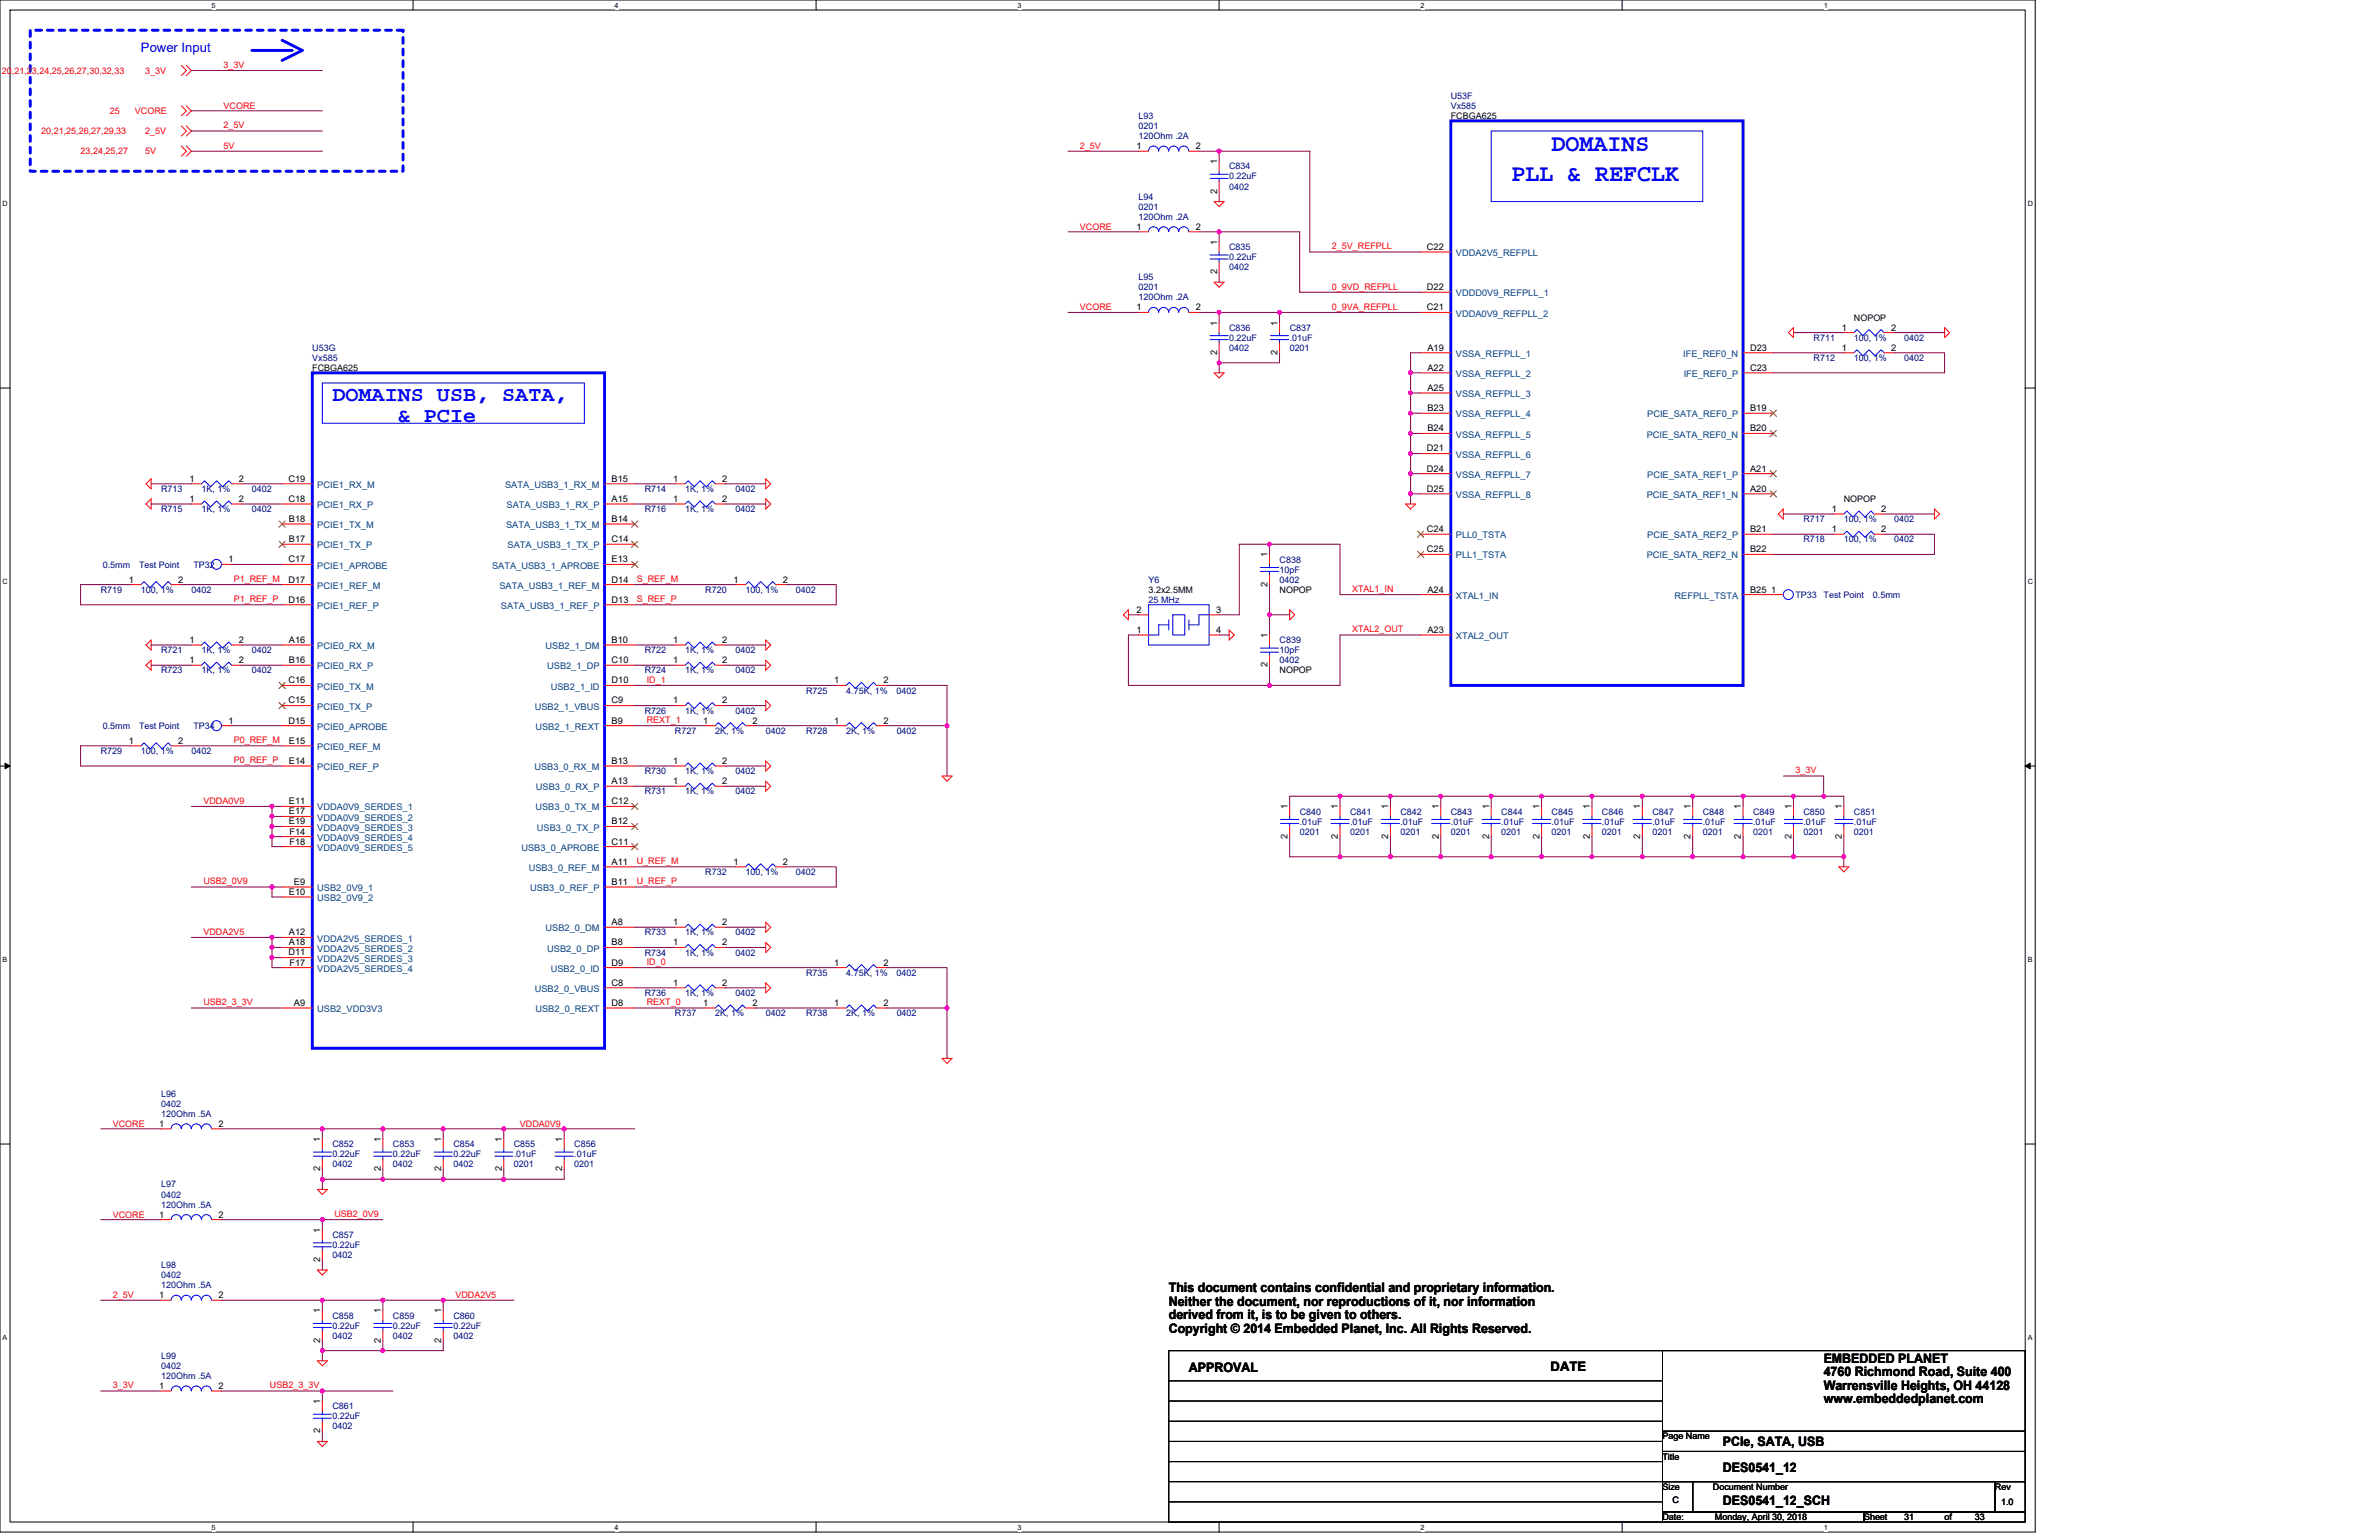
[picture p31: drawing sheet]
<svg xmlns="http://www.w3.org/2000/svg" width="432mm" height="279mm" viewBox="0 0 432 279" stroke-linecap="round" stroke-linejoin="round" font-family="sans-serif">
<defs><g id="words">
<g font-size="4.4" fill="#00f">
<text x="281.6" y="27.4">DOMAINS</text>
<text x="274.3" y="32.9">PLL &amp; REFCLK</text>
</g>
<g font-size="3.8" fill="#00f">
<text x="60.3" y="72.7">DOMAINS USB, SATA,</text>
<text x="72.2" y="76.5">&amp; PCIe</text>
</g>
<text font-size="2.4" fill="#00f" x="25.6" y="9.4">Power Input</text>
<g font-size="2.4">
<text x="212.1" y="234.4">This document contains confidential and proprietary information.</text>
<text x="212.1" y="236.9">Neither the document, nor reproductions of it, nor information</text>
<text x="212.1" y="239.4">derived from it, is to be given to others.</text>
<text x="212.1" y="241.8">Copyright © 2014 Embedded Planet, Inc. All Rights Reserved.</text>
<text x="215.8" y="248.9">APPROVAL</text>
<text x="281.5" y="248.7">DATE</text>
<text x="331" y="247.2">EMBEDDED PLANET</text>
<text x="331" y="249.7">4760 Richmond Road, Suite 400</text>
<text x="331" y="252.2">Warrensville Heights, OH 44128</text>
<text x="331" y="254.6">www.embeddedplanet.com</text>
<text x="312.7" y="262.4">PCIe, SATA, USB</text>
<text x="312.7" y="267">DES0541_12</text>
<text x="312.7" y="273">DES0541_12_SCH</text>
</g>
<g font-size="1.7">
<text x="206.3" y="27.1">1</text>
<text x="217.1" y="27.1">2</text>
<text x="220.9" y="29.8" transform="rotate(-90 220.9 29.8)">1</text>
<text x="220.9" y="35.1" transform="rotate(-90 220.9 35.1)">2</text>
<text x="206.3" y="41.7">1</text>
<text x="217.1" y="41.7">2</text>
<text x="220.9" y="44.4" transform="rotate(-90 220.9 44.4)">1</text>
<text x="259" y="45.3">C22</text>
<text x="220.9" y="49.7" transform="rotate(-90 220.9 49.7)">2</text>
<text x="259" y="52.6">D22</text>
<text x="206.3" y="56.3">1</text>
<text x="217.1" y="56.3">2</text>
<text x="220.9" y="59.1" transform="rotate(-90 220.9 59.1)">1</text>
<text x="231.9" y="59.1" transform="rotate(-90 231.9 59.1)">1</text>
<text x="259" y="56.3">C21</text>
<text x="334.3" y="60">1</text>
<text x="343.2" y="60">2</text>
<text x="220.9" y="64.4" transform="rotate(-90 220.9 64.4)">2</text>
<text x="231.9" y="64.4" transform="rotate(-90 231.9 64.4)">2</text>
<text x="259.1" y="63.6">A19</text>
<text x="317.6" y="63.6">D23</text>
<text x="334.3" y="63.6">1</text>
<text x="343.2" y="63.6">2</text>
<text x="259.1" y="67.3">A22</text>
<text x="259.1" y="70.9">A25</text>
<text x="317.6" y="67.3">C23</text>
<text x="259.1" y="74.6">B23</text>
<text x="317.6" y="74.6">B19</text>
<text x="259" y="81.9">D21</text>
<text x="259.1" y="78.3">B24</text>
<text x="317.6" y="78.3">B20</text>
<text x="34.4" y="87.4">1</text>
<text x="43.3" y="87.4">2</text>
<text x="52.3" y="87.4">C19</text>
<text x="111" y="87.4">B15</text>
<text x="122.2" y="87.4">1</text>
<text x="131.1" y="87.4">2</text>
<text x="259" y="85.6">D24</text>
<text x="259" y="89.2">D25</text>
<text x="317.6" y="89.2">A20</text>
<text x="317.6" y="85.6">A21</text>
<text x="34.4" y="91.1">1</text>
<text x="43.3" y="91.1">2</text>
<text x="52.3" y="91.1">C18</text>
<text x="52.4" y="94.7">B18</text>
<text x="111" y="94.7">B14</text>
<text x="111" y="91.1">A15</text>
<text x="122.2" y="91.1">1</text>
<text x="131.1" y="91.1">2</text>
<text x="332.5" y="92.9">1</text>
<text x="341.4" y="92.9">2</text>
<text x="52.4" y="98.4">B17</text>
<text x="111" y="98.4">C14</text>
<text x="230" y="101.1" transform="rotate(-90 230 101.1)">1</text>
<text x="259" y="96.5">C24</text>
<text x="259" y="100.2">C25</text>
<text x="317.6" y="100.2">B22</text>
<text x="317.6" y="96.5">B21</text>
<text x="332.5" y="96.5">1</text>
<text x="341.4" y="96.5">2</text>
<text x="23.4" y="105.7">1</text>
<text x="32.3" y="105.7">2</text>
<text x="41.5" y="102">1</text>
<text x="52.3" y="102">C17</text>
<text x="52.3" y="105.7">D17</text>
<text x="111" y="105.7">D14</text>
<text x="111" y="102">E13</text>
<text x="133.1" y="105.7">1</text>
<text x="142.1" y="105.7">2</text>
<text x="230" y="106.4" transform="rotate(-90 230 106.4)">2</text>
<text x="259.1" y="107.5">A24</text>
<text x="317.6" y="107.5">B25</text>
<text x="321.5" y="107.5">1</text>
<text x="52.3" y="109.3">D16</text>
<text x="111" y="109.3">D13</text>
<text x="206.3" y="111.2">2</text>
<text x="220.7" y="111.2">3</text>
<text x="34.4" y="116.6">1</text>
<text x="43.3" y="116.6">2</text>
<text x="52.4" y="116.6">A16</text>
<text x="111" y="116.6">B10</text>
<text x="122.2" y="116.6">1</text>
<text x="131.1" y="116.6">2</text>
<text x="206.3" y="114.8">1</text>
<text x="220.7" y="114.8">4</text>
<text x="230" y="115.8" transform="rotate(-90 230 115.8)">1</text>
<text x="259.1" y="114.8">A23</text>
<text x="34.4" y="120.3">1</text>
<text x="43.3" y="120.3">2</text>
<text x="52.3" y="124">C16</text>
<text x="52.4" y="120.3">B16</text>
<text x="111" y="124">D10</text>
<text x="111" y="120.3">C10</text>
<text x="122.2" y="120.3">1</text>
<text x="131.1" y="120.3">2</text>
<text x="151.4" y="124">1</text>
<text x="160.4" y="124">2</text>
<text x="230" y="121.1" transform="rotate(-90 230 121.1)">2</text>
<text x="41.5" y="131.3">1</text>
<text x="52.3" y="127.6">C15</text>
<text x="52.3" y="131.3">D15</text>
<text x="111" y="131.3">B9</text>
<text x="111" y="127.6">C9</text>
<text x="122.2" y="127.6">1</text>
<text x="127.6" y="131.3">1</text>
<text x="131.1" y="127.6">2</text>
<text x="136.6" y="131.3">2</text>
<text x="151.4" y="131.3">1</text>
<text x="160.4" y="131.3">2</text>
<text x="23.4" y="134.9">1</text>
<text x="32.3" y="134.9">2</text>
<text x="52.4" y="134.9">E15</text>
<text x="52.4" y="138.6">E14</text>
<text x="111" y="142.3">A13</text>
<text x="111" y="138.6">B13</text>
<text x="122.2" y="142.3">1</text>
<text x="122.2" y="138.6">1</text>
<text x="131.1" y="142.3">2</text>
<text x="131.1" y="138.6">2</text>
<text x="52.4" y="145.9">E11</text>
<text x="52.4" y="147.7">E17</text>
<text x="52.4" y="149.6">E19</text>
<text x="111" y="149.6">B12</text>
<text x="111" y="145.9">C12</text>
<text x="233.7" y="146.9" transform="rotate(-90 233.7 146.9)">1</text>
<text x="242.8" y="146.9" transform="rotate(-90 242.8 146.9)">1</text>
<text x="252" y="146.9" transform="rotate(-90 252 146.9)">1</text>
<text x="261.1" y="146.9" transform="rotate(-90 261.1 146.9)">1</text>
<text x="270.3" y="146.9" transform="rotate(-90 270.3 146.9)">1</text>
<text x="279.4" y="146.9" transform="rotate(-90 279.4 146.9)">1</text>
<text x="288.6" y="146.9" transform="rotate(-90 288.6 146.9)">1</text>
<text x="297.7" y="146.9" transform="rotate(-90 297.7 146.9)">1</text>
<text x="306.9" y="146.9" transform="rotate(-90 306.9 146.9)">1</text>
<text x="316" y="146.9" transform="rotate(-90 316 146.9)">1</text>
<text x="325.1" y="146.9" transform="rotate(-90 325.1 146.9)">1</text>
<text x="334.3" y="146.9" transform="rotate(-90 334.3 146.9)">1</text>
<text x="52.5" y="151.4">F14</text>
<text x="52.5" y="153.2">F18</text>
<text x="111" y="153.2">C11</text>
<text x="233.7" y="152.1" transform="rotate(-90 233.7 152.1)">2</text>
<text x="242.8" y="152.1" transform="rotate(-90 242.8 152.1)">2</text>
<text x="252" y="152.1" transform="rotate(-90 252 152.1)">2</text>
<text x="261.1" y="152.1" transform="rotate(-90 261.1 152.1)">2</text>
<text x="270.3" y="152.1" transform="rotate(-90 270.3 152.1)">2</text>
<text x="279.4" y="152.1" transform="rotate(-90 279.4 152.1)">2</text>
<text x="288.6" y="152.1" transform="rotate(-90 288.6 152.1)">2</text>
<text x="297.7" y="152.1" transform="rotate(-90 297.7 152.1)">2</text>
<text x="306.9" y="152.1" transform="rotate(-90 306.9 152.1)">2</text>
<text x="316" y="152.1" transform="rotate(-90 316 152.1)">2</text>
<text x="325.1" y="152.1" transform="rotate(-90 325.1 152.1)">2</text>
<text x="334.3" y="152.1" transform="rotate(-90 334.3 152.1)">2</text>
<text x="53.4" y="160.5">E9</text>
<text x="111" y="160.5">B11</text>
<text x="111" y="156.9">A11</text>
<text x="133.1" y="156.9">1</text>
<text x="142.1" y="156.9">2</text>
<text x="52.4" y="162.4">E10</text>
<text x="111" y="167.9">A8</text>
<text x="122.2" y="167.9">1</text>
<text x="131.1" y="167.9">2</text>
<text x="52.3" y="173.4">D11</text>
<text x="52.4" y="169.7">A12</text>
<text x="52.4" y="171.5">A18</text>
<text x="111" y="171.5">B8</text>
<text x="122.2" y="171.5">1</text>
<text x="131.1" y="171.5">2</text>
<text x="52.5" y="175.2">F17</text>
<text x="111" y="175.2">D9</text>
<text x="111" y="178.8">C8</text>
<text x="122.2" y="178.8">1</text>
<text x="131.1" y="178.8">2</text>
<text x="151.4" y="175.2">1</text>
<text x="160.4" y="175.2">2</text>
<text x="53.4" y="182.5">A9</text>
<text x="111" y="182.5">D8</text>
<text x="127.6" y="182.5">1</text>
<text x="136.6" y="182.5">2</text>
<text x="151.4" y="182.5">1</text>
<text x="160.4" y="182.5">2</text>
<text x="28.9" y="204.4">1</text>
<text x="39.7" y="204.4">2</text>
<text x="58.1" y="207.2" transform="rotate(-90 58.1 207.2)">1</text>
<text x="69.1" y="207.2" transform="rotate(-90 69.1 207.2)">1</text>
<text x="80.1" y="207.2" transform="rotate(-90 80.1 207.2)">1</text>
<text x="91.1" y="207.2" transform="rotate(-90 91.1 207.2)">1</text>
<text x="102" y="207.2" transform="rotate(-90 102 207.2)">1</text>
<text x="58.1" y="212.5" transform="rotate(-90 58.1 212.5)">2</text>
<text x="69.1" y="212.5" transform="rotate(-90 69.1 212.5)">2</text>
<text x="80.1" y="212.5" transform="rotate(-90 80.1 212.5)">2</text>
<text x="91.1" y="212.5" transform="rotate(-90 91.1 212.5)">2</text>
<text x="102" y="212.5" transform="rotate(-90 102 212.5)">2</text>
<text x="28.9" y="220.9">1</text>
<text x="39.7" y="220.9">2</text>
<text x="58.1" y="223.7" transform="rotate(-90 58.1 223.7)">1</text>
<text x="58.1" y="229" transform="rotate(-90 58.1 229)">2</text>
<text x="28.9" y="235.5">1</text>
<text x="39.7" y="235.5">2</text>
<text x="58.1" y="238.3" transform="rotate(-90 58.1 238.3)">1</text>
<text x="69.1" y="238.3" transform="rotate(-90 69.1 238.3)">1</text>
<text x="80.1" y="238.3" transform="rotate(-90 80.1 238.3)">1</text>
<text x="58.1" y="243.6" transform="rotate(-90 58.1 243.6)">2</text>
<text x="69.1" y="243.6" transform="rotate(-90 69.1 243.6)">2</text>
<text x="80.1" y="243.6" transform="rotate(-90 80.1 243.6)">2</text>
<text x="28.9" y="252">1</text>
<text x="39.7" y="252">2</text>
<text x="58.1" y="254.8" transform="rotate(-90 58.1 254.8)">1</text>
<text x="58.1" y="260.1" transform="rotate(-90 58.1 260.1)">2</text>
</g>
<g font-size="1.7" fill="#004080">
<text x="264.2" y="46.5">VDDA2V5_REFPLL</text>
<text x="264.2" y="53.8">VDDD0V9_REFPLL_1</text>
<text x="264.2" y="57.4">VDDA0V9_REFPLL_2</text>
<text x="264.2" y="64.7">VSSA_REFPLL_1</text>
<text x="305.5" y="64.7">IFE_REF0_N</text>
<text x="264.2" y="68.4">VSSA_REFPLL_2</text>
<text x="305.6" y="68.4">IFE_REF0_P</text>
<text x="264.2" y="72.1">VSSA_REFPLL_3</text>
<text x="264.2" y="75.7">VSSA_REFPLL_4</text>
<text x="299" y="75.7">PCIE_SATA_REF0_P</text>
<text x="264.2" y="83">VSSA_REFPLL_6</text>
<text x="264.2" y="79.4">VSSA_REFPLL_5</text>
<text x="298.9" y="79.4">PCIE_SATA_REF0_N</text>
<text x="57.6" y="88.5">PCIE1_RX_M</text>
<text x="91.7" y="88.5">SATA_USB3_1_RX_M</text>
<text x="264.2" y="86.7">VSSA_REFPLL_7</text>
<text x="299" y="86.7">PCIE_SATA_REF1_P</text>
<text x="57.6" y="92.2">PCIE1_RX_P</text>
<text x="57.6" y="95.8">PCIE1_TX_M</text>
<text x="91.9" y="95.8">SATA_USB3_1_TX_M</text>
<text x="91.9" y="92.2">SATA_USB3_1_RX_P</text>
<text x="264.2" y="90.3">VSSA_REFPLL_8</text>
<text x="298.9" y="90.3">PCIE_SATA_REF1_N</text>
<text x="57.6" y="99.5">PCIE1_TX_P</text>
<text x="92.1" y="99.5">SATA_USB3_1_TX_P</text>
<text x="264.2" y="97.7">PLL0_TSTA</text>
<text x="264.2" y="101.3">PLL1_TSTA</text>
<text x="298.9" y="101.3">PCIE_SATA_REF2_N</text>
<text x="299" y="97.7">PCIE_SATA_REF2_P</text>
<text x="57.6" y="103.1">PCIE1_APROBE</text>
<text x="57.6" y="106.8">PCIE1_REF_M</text>
<text x="89.3" y="103.1">SATA_USB3_1_APROBE</text>
<text x="90.7" y="106.8">SATA_USB3_1_REF_M</text>
<text x="57.6" y="110.5">PCIE1_REF_P</text>
<text x="90.9" y="110.5">SATA_USB3_1_REF_P</text>
<text x="264.2" y="108.6">XTAL1_IN</text>
<text x="303.9" y="108.6">REFPLL_TSTA</text>
<text x="57.6" y="117.8">PCIE0_RX_M</text>
<text x="99" y="117.8">USB2_1_DM</text>
<text x="264.2" y="116">XTAL2_OUT</text>
<text x="57.6" y="121.4">PCIE0_RX_P</text>
<text x="57.6" y="125.1">PCIE0_TX_M</text>
<text x="99.3" y="121.4">USB2_1_DP</text>
<text x="100" y="125.1">USB2_1_ID</text>
<text x="57.6" y="128.8">PCIE0_TX_P</text>
<text x="97.1" y="128.8">USB2_1_VBUS</text>
<text x="57.6" y="132.4">PCIE0_APROBE</text>
<text x="57.6" y="136.1">PCIE0_REF_M</text>
<text x="97.2" y="132.4">USB2_1_REXT</text>
<text x="57.6" y="139.7">PCIE0_REF_P</text>
<text x="97" y="139.7">USB3_0_RX_M</text>
<text x="97.3" y="143.4">USB3_0_RX_P</text>
<text x="57.6" y="147">VDDA0V9_SERDES_1</text>
<text x="57.6" y="148.9">VDDA0V9_SERDES_2</text>
<text x="97.2" y="147">USB3_0_TX_M</text>
<text x="57.6" y="150.7">VDDA0V9_SERDES_3</text>
<text x="57.6" y="152.5">VDDA0V9_SERDES_4</text>
<text x="57.6" y="154.3">VDDA0V9_SERDES_5</text>
<text x="94.6" y="154.3">USB3_0_APROBE</text>
<text x="97.5" y="150.7">USB3_0_TX_P</text>
<text x="57.6" y="161.7">USB2_0V9_1</text>
<text x="96" y="158">USB3_0_REF_M</text>
<text x="96.2" y="161.7">USB3_0_REF_P</text>
<text x="57.6" y="163.5">USB2_0V9_2</text>
<text x="57.6" y="170.8">VDDA2V5_SERDES_1</text>
<text x="57.6" y="172.6">VDDA2V5_SERDES_2</text>
<text x="99" y="169">USB2_0_DM</text>
<text x="99.3" y="172.6">USB2_0_DP</text>
<text x="57.6" y="176.3">VDDA2V5_SERDES_4</text>
<text x="57.6" y="174.5">VDDA2V5_SERDES_3</text>
<text x="97.1" y="180">USB2_0_VBUS</text>
<text x="100" y="176.3">USB2_0_ID</text>
<text x="57.6" y="183.6">USB2_VDD3V3</text>
<text x="97.2" y="183.6">USB2_0_REXT</text>
</g>
<g font-size="1.6" fill="#f00">
<text x=".4" y="13.4">20,21,23,24,25,26,27,30,32,33</text>
<text x="26.3" y="13.4">3_3V</text>
<text x="40.6" y="12.3">3_3V</text>
<text x="19.9" y="20.7">25</text>
<text x="24.5" y="20.7">VCORE</text>
<text x="40.6" y="19.7">VCORE</text>
<text x="40.6" y="23.3">2_5V</text>
<text x="7.5" y="24.3">20,21,25,26,27,29,33</text>
<text x="14.6" y="28">23,24,25,27</text>
<text x="26.3" y="24.3">2_5V</text>
<text x="26.3" y="28">5V</text>
<text x="40.6" y="27.1">5V</text>
<text x="196" y="27">2_5V</text>
<text x="196" y="41.7">VCORE</text>
<text x="241.7" y="45.3">2_5V_REFPLL</text>
<text x="241.7" y="52.6">0_9VD_REFPLL</text>
<text x="196" y="56.3">VCORE</text>
<text x="241.7" y="56.2">0_9VA_REFPLL</text>
<text x="42.4" y="105.6">P1_REF_M</text>
<text x="115.6" y="105.6">S_REF_M</text>
<text x="245.4" y="107.4">XTAL1_IN</text>
<text x="42.4" y="109.3">P1_REF_P</text>
<text x="115.6" y="109.3">S_REF_P</text>
<text x="245.4" y="114.7">XTAL2_OUT</text>
<text x="117.4" y="123.9">ID_1</text>
<text x="117.4" y="131.2">REXT_1</text>
<text x="42.4" y="134.9">P0_REF_M</text>
<text x="42.4" y="138.5">P0_REF_P</text>
<text x="325.9" y="140.3">3_3V</text>
<text x="36.9" y="145.9">VDDA0V9</text>
<text x="36.9" y="160.5">USB2_0V9</text>
<text x="115.6" y="156.8">U_REF_M</text>
<text x="115.6" y="160.5">U_REF_P</text>
<text x="36.9" y="169.7">VDDA2V5</text>
<text x="117.4" y="175.1">ID_0</text>
<text x="36.9" y="182.4">USB2_3_3V</text>
<text x="117.4" y="182.4">REXT_0</text>
<text x="20.5" y="204.4">VCORE</text>
<text x="94.4" y="204.4">VDDA0V9</text>
<text x="20.5" y="220.9">VCORE</text>
<text x="60.7" y="220.8">USB2_0V9</text>
<text x="20.5" y="235.4">2_5V</text>
<text x="82.7" y="235.5">VDDA2V5</text>
<text x="20.5" y="251.9">3_3V</text>
<text x="49" y="251.9">USB2_3_3V</text>
</g>
<g font-size="1.6" fill="#000080">
<text x="263.3" y="17.9">U53F</text>
<text x="206.7" y="21.6">L93</text>
<text x="206.7" y="23.4">0201</text>
<text x="263.3" y="19.8">Vx585</text>
<text x="206.7" y="25.3">120Ohm .2A</text>
<text x="223.1" y="30.7">C834</text>
<text x="223.1" y="32.6">0.22uF</text>
<text x="223.1" y="34.4">0402</text>
<text x="206.7" y="36.2">L94</text>
<text x="206.7" y="39.9">120Ohm .2A</text>
<text x="206.7" y="38.1">0201</text>
<text x="223.1" y="45.4">C835</text>
<text x="223.1" y="47.2">0.22uF</text>
<text x="206.7" y="50.8">L95</text>
<text x="206.7" y="52.7">0201</text>
<text x="223.1" y="49">0402</text>
<text x="206.7" y="54.5">120Ohm .2A</text>
<text x="223.1" y="60">C836</text>
<text x="234.1" y="60">C837</text>
<text x="56.7" y="63.6">U53G</text>
<text x="56.7" y="65.5">Vx585</text>
<text x="223.1" y="61.8">0.22uF</text>
<text x="223.1" y="63.6">0402</text>
<text x="234.1" y="61.8">.01uF</text>
<text x="234.1" y="63.6">0201</text>
<text x="329.2" y="65.5">R712</text>
<text x="329.2" y="61.8">R711</text>
<text x="336.5" y="65.5">100, 1%</text>
<text x="336.5" y="61.8">100, 1%</text>
<text x="345.6" y="65.5">0402</text>
<text x="345.6" y="61.8">0402</text>
<text x="29.3" y="89.3">R713</text>
<text x="36.6" y="89.3">1K, 1%</text>
<text x="45.7" y="89.3">0402</text>
<text x="117" y="89.3">R714</text>
<text x="124.4" y="89.3">1K, 1%</text>
<text x="133.5" y="89.3">0402</text>
<text x="29.3" y="92.9">R715</text>
<text x="36.6" y="92.9">1K, 1%</text>
<text x="45.7" y="92.9">0402</text>
<text x="117" y="92.9">R716</text>
<text x="124.4" y="92.9">1K, 1%</text>
<text x="133.5" y="92.9">0402</text>
<text x="327.3" y="94.7">R717</text>
<text x="334.7" y="94.7">100, 1%</text>
<text x="343.8" y="94.7">0402</text>
<text x="327.3" y="98.4">R718</text>
<text x="334.7" y="98.4">100, 1%</text>
<text x="343.8" y="98.4">0402</text>
<text x="18.3" y="107.5">R719</text>
<text x="18.6" y="103">0.5mm</text>
<text x="25.2" y="103">Test Point</text>
<text x="25.6" y="107.5">100, 1%</text>
<text x="34.7" y="107.5">0402</text>
<text x="35.1" y="103">TP32</text>
<text x="128" y="107.5">R720</text>
<text x="135.3" y="107.5">100, 1%</text>
<text x="144.5" y="107.5">0402</text>
<text x="208.5" y="105.7">Y6</text>
<text x="232.2" y="102.1">C838</text>
<text x="232.2" y="103.9">10pF</text>
<text x="232.2" y="105.7">0402</text>
<text x="208.5" y="109.4">25 MHz</text>
<text x="325.9" y="108.5">TP33</text>
<text x="331" y="108.5">Test Point</text>
<text x="340" y="108.5">0.5mm</text>
<text x="29.3" y="118.5">R721</text>
<text x="36.6" y="118.5">1K, 1%</text>
<text x="45.7" y="118.5">0402</text>
<text x="117" y="118.5">R722</text>
<text x="124.4" y="118.5">1K, 1%</text>
<text x="133.5" y="118.5">0402</text>
<text x="232.2" y="116.7">C839</text>
<text x="232.2" y="118.5">10pF</text>
<text x="29.3" y="122.2">R723</text>
<text x="36.6" y="122.2">1K, 1%</text>
<text x="45.7" y="122.2">0402</text>
<text x="117" y="122.2">R724</text>
<text x="124.4" y="122.2">1K, 1%</text>
<text x="133.5" y="122.2">0402</text>
<text x="146.3" y="125.8">R725</text>
<text x="153.6" y="125.8">4.75K, 1%</text>
<text x="162.7" y="125.8">0402</text>
<text x="232.2" y="120.4">0402</text>
<text x="117" y="129.5">R726</text>
<text x="124.4" y="129.5">1K, 1%</text>
<text x="133.5" y="129.5">0402</text>
<text x="18.3" y="136.8">R729</text>
<text x="18.6" y="132.2">0.5mm</text>
<text x="25.2" y="132.2">Test Point</text>
<text x="25.6" y="136.8">100, 1%</text>
<text x="34.7" y="136.8">0402</text>
<text x="35.1" y="132.2">TP34</text>
<text x="122.5" y="133.1">R727</text>
<text x="129.8" y="133.1">2K, 1%</text>
<text x="139" y="133.1">0402</text>
<text x="146.3" y="133.1">R728</text>
<text x="153.6" y="133.1">2K, 1%</text>
<text x="162.7" y="133.1">0402</text>
<text x="117" y="140.5">R730</text>
<text x="124.4" y="140.5">1K, 1%</text>
<text x="133.5" y="140.5">0402</text>
<text x="117" y="144.1">R731</text>
<text x="124.4" y="144.1">1K, 1%</text>
<text x="133.5" y="144.1">0402</text>
<text x="235.9" y="147.8">C840</text>
<text x="235.9" y="149.6">.01uF</text>
<text x="245" y="147.8">C841</text>
<text x="245" y="149.6">.01uF</text>
<text x="254.2" y="147.8">C842</text>
<text x="254.2" y="149.6">.01uF</text>
<text x="263.3" y="147.8">C843</text>
<text x="263.3" y="149.6">.01uF</text>
<text x="272.5" y="147.8">C844</text>
<text x="272.5" y="149.6">.01uF</text>
<text x="281.6" y="147.8">C845</text>
<text x="281.6" y="149.6">.01uF</text>
<text x="290.8" y="147.8">C846</text>
<text x="290.8" y="149.6">.01uF</text>
<text x="299.9" y="147.8">C847</text>
<text x="299.9" y="149.6">.01uF</text>
<text x="309.1" y="147.8">C848</text>
<text x="309.1" y="149.6">.01uF</text>
<text x="318.2" y="147.8">C849</text>
<text x="318.2" y="149.6">.01uF</text>
<text x="327.3" y="147.8">C850</text>
<text x="327.3" y="149.6">.01uF</text>
<text x="336.5" y="147.8">C851</text>
<text x="336.5" y="149.6">.01uF</text>
<text x="235.9" y="151.4">0201</text>
<text x="245" y="151.4">0201</text>
<text x="254.2" y="151.4">0201</text>
<text x="263.3" y="151.4">0201</text>
<text x="272.5" y="151.4">0201</text>
<text x="281.6" y="151.4">0201</text>
<text x="290.8" y="151.4">0201</text>
<text x="299.9" y="151.4">0201</text>
<text x="309.1" y="151.4">0201</text>
<text x="318.2" y="151.4">0201</text>
<text x="327.3" y="151.4">0201</text>
<text x="336.5" y="151.4">0201</text>
<text x="128" y="158.7">R732</text>
<text x="135.3" y="158.7">100, 1%</text>
<text x="144.5" y="158.7">0402</text>
<text x="117" y="169.7">R733</text>
<text x="117" y="173.4">R734</text>
<text x="124.4" y="169.7">1K, 1%</text>
<text x="124.4" y="173.4">1K, 1%</text>
<text x="133.5" y="169.7">0402</text>
<text x="133.5" y="173.4">0402</text>
<text x="146.3" y="177">R735</text>
<text x="153.6" y="177">4.75K, 1%</text>
<text x="162.7" y="177">0402</text>
<text x="117" y="180.7">R736</text>
<text x="122.5" y="184.4">R737</text>
<text x="124.4" y="180.7">1K, 1%</text>
<text x="129.8" y="184.4">2K, 1%</text>
<text x="133.5" y="180.7">0402</text>
<text x="139" y="184.4">0402</text>
<text x="146.3" y="184.4">R738</text>
<text x="153.6" y="184.4">2K, 1%</text>
<text x="162.7" y="184.4">0402</text>
<text x="29.3" y="199">L96</text>
<text x="29.3" y="202.6">120Ohm .5A</text>
<text x="29.3" y="200.8">0402</text>
<text x="60.3" y="208.1">C852</text>
<text x="60.3" y="210">0.22uF</text>
<text x="71.3" y="208.1">C853</text>
<text x="71.3" y="210">0.22uF</text>
<text x="82.3" y="208.1">C854</text>
<text x="82.3" y="210">0.22uF</text>
<text x="93.3" y="208.1">C855</text>
<text x="93.3" y="210">.01uF</text>
<text x="104.2" y="208.1">C856</text>
<text x="104.2" y="210">.01uF</text>
<text x="29.3" y="215.4">L97</text>
<text x="60.3" y="211.8">0402</text>
<text x="71.3" y="211.8">0402</text>
<text x="82.3" y="211.8">0402</text>
<text x="93.3" y="211.8">0201</text>
<text x="104.2" y="211.8">0201</text>
<text x="29.3" y="219.1">120Ohm .5A</text>
<text x="29.3" y="217.3">0402</text>
<text x="60.3" y="224.6">C857</text>
<text x="60.3" y="226.4">0.22uF</text>
<text x="29.3" y="230.1">L98</text>
<text x="29.3" y="233.7">120Ohm .5A</text>
<text x="29.3" y="231.9">0402</text>
<text x="60.3" y="228.2">0402</text>
<text x="60.3" y="239.2">C858</text>
<text x="71.3" y="239.2">C859</text>
<text x="82.3" y="239.2">C860</text>
<text x="60.3" y="241">0.22uF</text>
<text x="60.3" y="242.9">0402</text>
<text x="71.3" y="241">0.22uF</text>
<text x="71.3" y="242.9">0402</text>
<text x="82.3" y="241">0.22uF</text>
<text x="82.3" y="242.9">0402</text>
<text x="29.3" y="246.5">L99</text>
<text x="29.3" y="250.2">120Ohm .5A</text>
<text x="29.3" y="248.4">0402</text>
<text x="60.3" y="255.7">C861</text>
<text x="60.3" y="257.5">0.22uF</text>
<text x="60.3" y="259.3">0402</text>
</g>
<g font-size="1.6">
<text x="263.3" y="21.6">FCBGA625</text>
<text x="336.5" y="58.2">NOPOP</text>
<text x="56.7" y="67.3">FCBGA625</text>
<text x="334.7" y="91.1">NOPOP</text>
<text x="208.5" y="107.5">3.2x2.5MM</text>
<text x="232.2" y="107.5">NOPOP</text>
<text x="232.2" y="122.2">NOPOP</text>
<text x="301.8" y="261.2">Page Name</text>
<text x="301.8" y="264.8">Title</text>
<text x="301.8" y="270.3">Size</text>
<text x="301.8" y="275.8">Date:</text>
<text x="303.6" y="272.7">C</text>
<text x="310.9" y="270.3">Document Number</text>
<text x="311.3" y="275.8">Monday, April 30, 2018</text>
<text x="338.3" y="275.8">Sheet</text>
<text x="345.6" y="275.8">31</text>
<text x="353" y="275.8">of</text>
<text x="358.4" y="275.8">33</text>
<text x="362.1" y="270.3">Rev</text>
<text x="363.2" y="273">1.0</text>
</g>
<g font-size="1.3">
<text x="38.4" y="1.4">5</text>
<text x="111.5" y="1.4">4</text>
<text x="184.7" y="1.4">3</text>
<text x="257.9" y="1.4">2</text>
<text x="331" y="1.4">1</text>
<text x=".5" y="37.3">D</text>
<text x="368" y="37.3">D</text>
<text x=".5" y="105.9">C</text>
<text x="368" y="105.9">C</text>
<text x=".5" y="174.5">B</text>
<text x="368" y="174.5">B</text>
<text x=".5" y="243">A</text>
<text x="368" y="243">A</text>
<text x="38.4" y="277.5">5</text>
<text x="111.5" y="277.5">4</text>
<text x="184.7" y="277.5">3</text>
<text x="257.9" y="277.5">2</text>
<text x="331" y="277.5">1</text>
</g>
</g></defs>
<path d="M0 0h369.4v278h-369.4zM1.8 1.8h365.8v274.3h-365.8z" fill="none" stroke="#000" stroke-width=".18"/>
<g fill="#fff">
<path d="M38.4 .2h.7v1.5h-.7z"/>
<path d="M38.4 276.3h.7v1.5h-.7z"/>
</g>
<path d="M75 0v1.8M75 276.1v1.9" fill="none" stroke="#000" stroke-width=".18"/>
<g fill="#fff">
<path d="M111.5 .2h.8v1.5h-.8z"/>
<path d="M111.5 276.3h.8v1.5h-.8z"/>
</g>
<path d="M148.1 0v1.8M148.1 276.1v1.9" fill="none" stroke="#000" stroke-width=".18"/>
<g fill="#fff">
<path d="M184.7 .2h.7v1.5h-.7z"/>
<path d="M184.7 276.3h.7v1.5h-.7z"/>
</g>
<path d="M221.3 0v1.8M221.3 276.1v1.9" fill="none" stroke="#000" stroke-width=".18"/>
<g fill="#fff">
<path d="M257.9 .2h.7v1.5h-.7z"/>
<path d="M257.9 276.3h.7v1.5h-.7z"/>
</g>
<path d="M294.4 0v1.8M294.4 276.1v1.9" fill="none" stroke="#000" stroke-width=".18"/>
<g fill="#fff">
<path d="M331 .2h.7v1.5h-.7z"/>
<path d="M331 276.3h.7v1.5h-.7z"/>
<path d="M.5 36.1h.9v1.5h-.9z"/>
<path d="M368 36.1h1v1.5h-1z"/>
<path d="M.5 104.7h.9v1.5h-.9z"/>
<path d="M368 104.7h1v1.5h-1z"/>
</g>
<path d="M0 70.4h1.8M367.6 70.4h1.8" fill="none" stroke="#000" stroke-width=".18"/>
<g fill="#fff">
<path d="M.5 173.3h.8v1.4h-.8z"/>
<path d="M368 173.3h.9v1.4h-.9z"/>
</g>
<path d="M0 139h1.8M367.6 139h1.8" fill="none" stroke="#000" stroke-width=".18"/>
<path d="M.9 138.5l.9 .5-.9 .5zM367.6 139l.9-.5v1z" fill="#000" stroke="#000" stroke-width=".18"/>
<g fill="#fff">
<path d="M.5 241.9h.8v1.4h-.8z"/>
<path d="M368 241.9h.9v1.4h-.9z"/>
</g>
<g fill="none" stroke="#000" stroke-width=".18">
<path d="M0 207.6h1.8M367.6 207.6h1.8M212.1 250.5h89.7M212.1 257.9h89.7M212.1 254.2h89.7M301.8 259.7h65.8v3.6h-65.8zM301.8 245h65.8v14.7h-65.8zM301.8 245h-89.7v31.1h89.7M212.1 272.5h89.7M212.1 268.8h89.7M212.1 265.2h89.7M212.1 261.5h89.7"/>
<path d="M301.8 263.3h65.8v5.5h-65.8zM301.8 274.3h36.5v1.8h-36.5zM301.8 268.8h5.4v5.5h-5.4zM307.2 268.8h54.9v5.5h-54.9zM338.3 274.3h29.3v1.8h-29.3zM362.1 268.8h5.5v5.5h-5.5z"/>
</g>
<path d="M5.5 5.5h67.7v25.6h-67.7z" fill="none" stroke="#00f" stroke-width=".53" stroke-dasharray="1.1 1.1"/>
<path d="M45.7 9.1h7.3M51.2 7.3l3.7 1.8-3.7 1.9M263.3 21.9h53.1v102.5h-53.1zM56.7 67.6h53v122.6h-53z" fill="none" stroke="#00f" stroke-width=".53"/>
<g fill="none" stroke="#f00" stroke-width=".18">
<path d="M32.9 11.9l.9 .9-.9 .9M32.9 19.2l.9 .9-.9 .9M33.8 11.9l.9 .9-.9 .9M33.8 19.2l.9 .9-.9 .9M32.9 22.9l.9 .9-.9 .9M32.9 26.5l.9 .9-.9 .9M33.8 22.9l.9 .9-.9 .9M33.8 26.5l.9 .9-.9 .9M206.7 27.4h1.8M215.8 27.4h1.8M220.4 36.6h1.8l-.9 .9zM221.3 29.3v1.8"/>
<path d="M221.3 32.9v1.8M206.7 42.1h1.8M206.7 56.7h1.8M215.8 42.1h1.8M215.8 56.7h1.8M220.4 51.2h1.8l-.9 .9zM221.3 58.5v1.8M221.3 43.9v1.8M221.3 47.5v1.9M232.2 58.5v1.8M257.9 53h5.4M257.9 45.7h5.4"/>
<path d="M257.9 56.7h5.4M325.5 59.4v1.9l-.9-1zM353 59.4l.9 .9-.9 1zM220.4 67.6h1.8l-.9 1zM221.3 62.2v1.8M232.2 62.2v1.8M257.9 64h5.4M257.9 67.6h5.4M257.9 71.3h5.4M257.9 75h5.4M257.9 78.6h5.4M316.4 64h5.5"/>
<path d="M316.4 67.6h5.5M316.4 78.6h5.5M316.4 75h5.5M334.7 64h1.8M334.7 60.3h1.8M342 64h1.8M342 60.3h1.8M26.5 87.8l.9-.9v1.8zM27.4 90.5v1.9l-.9-1zM34.7 91.4h1.9M34.7 87.8h1.9M42.1 91.4h1.8"/>
<path d="M42.1 87.8h1.8M51.2 87.8h5.5M51.2 91.4h5.5M51.2 95.1h5.5M51.2 98.7h5.5M109.7 98.7h5.5M109.7 91.4h5.5M109.7 95.1h5.5M109.7 87.8h5.5M122.5 87.8h1.9M122.5 91.4h1.9M129.8 87.8h1.9"/>
<path d="M129.8 91.4h1.9M139 86.9l.9 .9-.9 .9zM139 90.5l.9 .9-.9 1zM255.1 91.4h1.8l-.9 1zM257.9 96.9h5.4M257.9 85.9h5.4M257.9 82.3h5.4M257.9 89.6h5.4M316.4 96.9h5.5M316.4 89.6h5.5M316.4 85.9h5.5M323.7 92.4v1.8l-.9-.9z"/>
<path d="M332.8 93.3h1.9M332.8 96.9h1.9M340.1 93.3h1.9M340.1 96.9h1.9M351.1 92.4l.9 .9-.9 .9zM23.8 106.1h1.8M26.5 117l.9-.9v1.8zM31.1 106.1h1.8M34.7 117h1.9M40.2 102.4h1.9M42.1 117h1.8M51.2 102.4h5.5"/>
<path d="M51.2 106.1h5.5M51.2 109.7h5.5M51.2 117h5.5M109.7 109.7h5.5M109.7 117h5.5M109.7 106.1h5.5M109.7 102.4h5.5M122.5 117h1.9M129.8 117h1.9M133.5 106.1h1.8M139 116.1l.9 .9-.9 .9zM139 119.8l.9 .9-.9 .9z"/>
<path d="M140.8 106.1h1.8M204.8 110.6v1.9l-.9-1zM206.7 115.2h1.8M206.7 111.5h1.8M219.5 115.2h1.8M219.5 111.5h1.8M223.1 114.3l.9 .9-.9 .9zM230.4 100.6v1.8M230.4 104.2v1.9M230.4 115.2v1.8M230.4 118.9v1.8M234.1 110.6l.9 .9-.9 1z"/>
<path d="M257.9 100.6h5.4M257.9 107.9h5.4M257.9 115.2h5.4M316.4 107.9h7.3M316.4 100.6h5.5M23.8 135.3h1.8M26.5 120.7l.9-.9v1.8zM31.1 135.3h1.8M34.7 120.7h1.9M40.2 131.7h1.9M42.1 120.7h1.8M51.2 120.7h5.5"/>
<path d="M51.2 124.4h5.5M51.2 128h5.5M51.2 131.7h5.5M51.2 135.3h5.5M51.2 139h5.5M109.7 120.7h5.5M109.7 139h5.5M109.7 124.4h5.5M109.7 128h5.5M109.7 131.7h5.5M122.5 128h1.9M122.5 120.7h1.9"/>
<path d="M122.5 139h1.9M128 131.7h1.8M129.8 128h1.9M129.8 120.7h1.9M129.8 139h1.9M135.3 131.7h1.9M139 138.1l.9 .9-.9 .9zM139 127.1l.9 .9-.9 .9zM151.8 131.7h1.8M151.8 124.4h1.8M159.1 131.7h1.8M159.1 124.4h1.8"/>
<path d="M51.2 146.3h5.5M51.2 148.1h5.5M51.2 149.9h5.5M51.2 151.8h5.5M51.2 153.6h5.5M109.7 142.6h5.5M109.7 146.3h5.5M109.7 149.9h5.5M109.7 153.6h5.5M109.7 157.3h5.5M122.5 142.6h1.9M129.8 142.6h1.9"/>
<path d="M133.5 157.3h1.8M139 141.7l.9 .9-.9 1zM140.8 157.3h1.8M171 140.8h1.8l-.9 .9zM234.1 146.3v1.8M234.1 149.9v1.9M243.2 146.3v1.8M243.2 149.9v1.9M252.4 146.3v1.8M252.4 149.9v1.9M261.5 146.3v1.8M261.5 149.9v1.9"/>
<path d="M270.7 146.3v1.8M270.7 149.9v1.9M279.8 146.3v1.8M279.8 149.9v1.9M288.9 146.3v1.8M288.9 149.9v1.9M298.1 146.3v1.8M298.1 149.9v1.9M307.2 146.3v1.8M307.2 149.9v1.9M316.4 146.3v1.8M316.4 149.9v1.9"/>
<path d="M325.5 146.3v1.8M325.5 149.9v1.9M333.8 157.3h1.8l-.9 .9zM334.7 146.3v1.8M334.7 149.9v1.9M51.2 170.1h5.5M51.2 175.6h5.5M51.2 171.9h5.5M51.2 173.7h5.5M51.2 160.9h5.5M51.2 162.8h5.5M109.7 160.9h5.5"/>
<path d="M109.7 168.2h5.5M109.7 175.6h5.5M109.7 171.9h5.5M109.7 179.2h5.5M122.5 179.2h1.9M122.5 168.2h1.9M122.5 171.9h1.9M129.8 179.2h1.9M129.8 168.2h1.9M129.8 171.9h1.9M139 167.3l.9 .9-.9 1zM139 171l.9 .9-.9 .9z"/>
<path d="M139 178.3l.9 .9-.9 .9zM151.8 175.6h1.8M159.1 175.6h1.8M51.2 182.9h5.5M109.7 182.9h5.5M128 182.9h1.8M135.3 182.9h1.9M151.8 182.9h1.8M159.1 182.9h1.8M171 192h1.8l-.9 .9zM29.3 204.8h1.8M38.4 204.8h1.8"/>
<path d="M57.6 215.8h1.8l-.9 .9zM58.5 206.7v1.8M58.5 210.3v1.8M69.5 206.7v1.8M69.5 210.3v1.8M80.5 206.7v1.8M80.5 210.3v1.8M91.4 206.7v1.8M91.4 210.3v1.8M102.4 206.7v1.8M102.4 210.3v1.8M29.3 221.3h1.8"/>
<path d="M29.3 235.9h1.8M38.4 221.3h1.8M38.4 235.9h1.8M57.6 230.4h1.8l-.9 .9zM58.5 237.7v1.9M58.5 223.1v1.8M58.5 226.8v1.8M69.5 237.7v1.9M80.5 237.7v1.9M29.3 252.4h1.8M38.4 252.4h1.8M57.6 246.9h1.8l-.9 .9z"/>
<path d="M58.5 254.2v1.8M58.5 257.9v1.8M58.5 241.4v1.8M69.5 241.4v1.8M80.5 241.4v1.8M57.6 261.5h1.8l-.9 .9z"/>
</g>
<g fill="none" stroke="#00f" stroke-width=".18">
<path d="M208.5 27.4a.91 .91 0 0 1 .9-.9 .91 .91 0 0 1 .9 .9M210.3 27.4a.9 .9 0 0 1 .9-.9 .9 .9 0 0 1 .9 .9 .91 .91 0 0 1 .9-.9 .91 .91 0 0 1 .9 .9 .92 .92 0 0 1 1-.9 .92 .92 0 0 1 .9 .9M219.6 32.4h3.3M219.6 31.6h3.3M221.3 32.4v.5M221.3 31.1v.5M270.7 23.8h38.4v12.8h-38.4zM208.5 56.7a.91 .91 0 0 1 .9-.9 .91 .91 0 0 1 .9 .9M210.3 42a.91 .91 0 0 0-.9-.9 .91 .91 0 0 0-.9 .9M210.3 56.7a.9 .9 0 0 1 .9-.9 .9 .9 0 0 1 .9 .9 .91 .91 0 0 1 .9-.9 .91 .91 0 0 1 .9 .9 .92 .92 0 0 1 1-.9 .92 .92 0 0 1 .9 .9M215.8 42a.92 .92 0 0 0-.9-.9 .92 .92 0 0 0-1 .9 .91 .91 0 0 0-.9-.9 .91 .91 0 0 0-.9 .9 .9 .9 0 0 0-.9-.9 .9 .9 0 0 0-.9 .9M219.6 47h3.3"/>
<path d="M219.6 46.3h3.3M221.3 47v.5M221.3 45.7v.6M58.5 69.5h47.6v7.3h-47.6zM219.6 61.6h3.3M219.6 60.9h3.3M221.3 61.6v.6M221.3 60.3v.6M230.6 61.6h3.3M230.6 60.9h3.3M232.2 61.6v.6M232.2 60.3v.6"/>
<path d="M336.5 64l.5-.5 1.1 1.1 1.1-1.1 1.1 1.1 1.1-1.1 .6 .5M336.5 60.3l.5-.5 1.1 1.1 1.1-1.1 1.1 1.1 1.1-1.1 .6 .5M36.6 91.4l.5-.5 1.1 1.1 1.1-1.1 1.1 1.1 1.1-1.1 .6 .5M36.6 87.8l.5-.6 1.1 1.1 1.1-1.1 1.1 1.1 1.1-1.1 .6 .6M124.4 87.8l.5-.6 1.1 1.1 1.1-1.1 1.1 1.1 1.1-1.1 .5 .6M124.4 91.4l.5-.5 1.1 1.1 1.1-1.1 1.1 1.1 1.1-1.1 .5 .5M334.7 93.3l.5-.6 1.1 1.1 1.1-1.1 1.1 1.1 1.1-1.1 .5 .6M334.7 96.9l.5-.5 1.1 1.1 1.1-1.1 1.1 1.1 1.1-1.1 .5 .5M25.6 106.1l.5-.6 1.1 1.1 1.1-1.1 1.1 1.1 1.1-1.1 .6 .6M36.6 117l.5-.5 1.1 1.1 1.1-1.1 1.1 1.1 1.1-1.1 .6 .5M124.4 117l.5-.5 1.1 1.1 1.1-1.1 1.1 1.1 1.1-1.1 .5 .5M135.3 106.1l.6-.6 1.1 1.1 1.1-1.1 1.1 1.1 1.1-1.1 .5 .6"/>
<path d="M208.5 109.7h11v7.3h-11zM212.1 112.5v1.8M212.1 113.4h-1.8v1.8h-1.8M212.9 111.5h2.2v3.7h-2.2zM215.8 112.5v1.8M219.5 111.5h-1.9v1.9h-1.8M228.8 103.7h3.3M228.8 103h3.3M228.8 118.3h3.3M228.8 117.6h3.3M230.4 103.7v.5M230.4 102.4v.6"/>
<path d="M230.4 118.3v.6M230.4 117v.6M25.6 135.3l.5-.5 1.1 1.1 1.1-1.1 1.1 1.1 1.1-1.1 .6 .5M36.6 120.7l.5-.6 1.1 1.1 1.1-1.1 1.1 1.1 1.1-1.1 .6 .6M124.4 128l.5-.5 1.1 1.1 1.1-1.1 1.1 1.1 1.1-1.1 .5 .5M124.4 120.7l.5-.6 1.1 1.1 1.1-1.1 1.1 1.1 1.1-1.1 .5 .6M124.4 139l.5-.6 1.1 1.1 1.1-1.1 1.1 1.1 1.1-1.1 .5 .6M129.8 131.7l.6-.6 1.1 1.1 1.1-1.1 1.1 1.1 1.1-1.1 .5 .6M153.6 131.7l.6-.6 1.1 1.1 1.1-1.1 1.1 1.1 1-1.1 .6 .6M153.6 124.4l.6-.6 1.1 1.1 1.1-1.1 1.1 1.1 1-1.1 .6 .6M124.4 142.6l.5-.5 1.1 1.1 1.1-1.1 1.1 1.1 1.1-1.1 .5 .5M135.3 157.3l.6-.6 1.1 1.1 1.1-1.1 1.1 1.1 1.1-1.1 .5 .6"/>
<path d="M232.4 149.4h3.3M232.4 148.7h3.3M234.1 149.4v.5M234.1 148.1v.6M241.6 149.4h3.3M241.6 148.7h3.3M243.2 149.4v.5M243.2 148.1v.6M250.7 149.4h3.3M250.7 148.7h3.3M252.4 149.4v.5M252.4 148.1v.6"/>
<path d="M259.9 149.4h3.3M259.9 148.7h3.3M261.5 149.4v.5M261.5 148.1v.6M269 149.4h3.3M269 148.7h3.3M270.7 149.4v.5M270.7 148.1v.6M278.2 149.4h3.3M278.2 148.7h3.3M279.8 149.4v.5M279.8 148.1v.6"/>
<path d="M287.3 149.4h3.3M287.3 148.7h3.3M288.9 149.4v.5M288.9 148.1v.6M296.4 149.4h3.3M296.4 148.7h3.3M298.1 149.4v.5M298.1 148.1v.6M305.6 149.4h3.3M305.6 148.7h3.3M307.2 149.4v.5M307.2 148.1v.6"/>
<path d="M314.7 149.4h3.3M314.7 148.7h3.3M316.4 149.4v.5M316.4 148.1v.6M323.9 149.4h3.3M323.9 148.7h3.3M325.5 149.4v.5M325.5 148.1v.6M333 149.4h3.3M333 148.7h3.3M334.7 149.4v.5M334.7 148.1v.6"/>
<path d="M124.4 179.2l.5-.5 1.1 1.1 1.1-1.1 1.1 1.1 1.1-1.1 .5 .5M124.4 168.2l.5-.5 1.1 1.1 1.1-1.1 1.1 1.1 1.1-1.1 .5 .5M124.4 171.9l.5-.6 1.1 1.1 1.1-1.1 1.1 1.1 1.1-1.1 .5 .6M153.6 175.6l.6-.6 1.1 1.1 1.1-1.1 1.1 1.1 1-1.1 .6 .6M129.8 182.9l.6-.6 1.1 1.1 1.1-1.1 1.1 1.1 1.1-1.1 .5 .6M153.6 182.9l.6-.6 1.1 1.1 1.1-1.1 1.1 1.1 1-1.1 .6 .6M31.1 204.8a.91 .91 0 0 1 .9-.9 .91 .91 0 0 1 .9 .9 .91 .91 0 0 1 .9-.9 .91 .91 0 0 1 .9 .9 .92 .92 0 0 1 .9-.9 .92 .92 0 0 1 1 .9 .91 .91 0 0 1 .9-.9 .91 .91 0 0 1 .9 .9M56.9 209.8h3.3M56.9 209h3.3M58.5 209.8v.5M58.5 208.5v.5M67.8 209.8h3.3"/>
<path d="M67.8 209h3.3M69.5 209.8v.5M69.5 208.5v.5M78.8 209.8h3.3M78.8 209h3.3M80.5 209.8v.5M80.5 208.5v.5M89.8 209.8h3.3M89.8 209h3.3M91.4 209.8v.5M91.4 208.5v.5M100.8 209.8h3.3"/>
<path d="M100.8 209h3.3M102.4 209.8v.5M102.4 208.5v.5M31.1 221.3a.91 .91 0 0 1 .9-.9 .91 .91 0 0 1 .9 .9 .91 .91 0 0 1 .9-.9 .91 .91 0 0 1 .9 .9 .92 .92 0 0 1 .9-.9 .92 .92 0 0 1 1 .9 .91 .91 0 0 1 .9-.9 .91 .91 0 0 1 .9 .9M31.1 235.9a.91 .91 0 0 1 .9-.9 .91 .91 0 0 1 .9 .9 .91 .91 0 0 1 .9-.9 .91 .91 0 0 1 .9 .9 .92 .92 0 0 1 .9-.9 .92 .92 0 0 1 1 .9 .91 .91 0 0 1 .9-.9 .91 .91 0 0 1 .9 .9M56.9 226.2h3.3M56.9 225.5h3.3M58.5 239.6v.5M58.5 226.2v.6M58.5 224.9v.6M69.5 239.6v.5M80.5 239.6v.5"/>
<path d="M31.1 252.3a.91 .91 0 0 1 .9-.8 .91 .91 0 0 1 .9 .8 .91 .91 0 0 1 .9-.8 .91 .91 0 0 1 .9 .8 .92 .92 0 0 1 .9-.8 .92 .92 0 0 1 1 .8 .91 .91 0 0 1 .9-.8 .91 .91 0 0 1 .9 .8M56.9 257.3h3.3M56.9 256.6h3.3M56.9 240.8h3.3M56.9 240.1h3.3M58.5 257.3v.6M58.5 256v.6M58.5 240.8v.6M67.8 240.8h3.3M67.8 240.1h3.3M69.5 240.8v.6M78.8 240.8h3.3"/>
<path d="M78.8 240.1h3.3M80.5 240.8v.6"/>
<circle cx="39.3" cy="102.4" r=".9"/>
<circle cx="324.6" cy="107.9" r=".9"/>
<circle cx="39.3" cy="131.7" r=".9"/>
</g>
<g fill="none" stroke="#804000" stroke-width=".18">
<path d="M321.3 78.1l1.1 1.1M321.3 74.4l1.1 1.1M322.4 78.1l-1.1 1.1M322.4 74.4l-1.1 1.1M50.7 94.5l1.1 1.2M50.7 98.2l1.1 1.1M51.8 94.5l-1.2 1.2M51.8 98.2l-1.2 1.1M114.7 98.2l1.1 1.1M114.7 94.5l1.1 1.2M115.8 98.2l-1.2 1.1M115.8 94.5l-1.2 1.2"/>
<path d="M257.3 96.4l1.1 1.1M258.4 96.4l-1.1 1.1M321.3 89l1.1 1.2M321.3 85.4l1.1 1.1M322.4 89l-1.1 1.2M322.4 85.4l-1.1 1.1M114.7 101.9l1.1 1.1M115.8 101.9l-1.2 1.1M257.3 100l1.1 1.2M258.4 100l-1.1 1.2M50.7 123.8l1.1 1.1M50.7 127.5l1.1 1.1"/>
<path d="M51.8 123.8l-1.2 1.1M51.8 127.5l-1.2 1.1M114.7 145.8l1.1 1.1M114.7 149.4l1.1 1.1M114.7 153.1l1.1 1.1M115.8 145.8l-1.2 1.1M115.8 149.4l-1.2 1.1M115.8 153.1l-1.2 1.1"/>
</g>
<g fill="none" stroke="#800040" stroke-width=".18">
<path d="M34.7 12.8h23.8M34.7 20.1h23.8M34.7 23.8h23.8M34.7 27.4h23.8M193.8 27.4h12.9M217.6 27.4h3.7M221.3 27.4h16.4v18.3h20.2M221.3 34.7v1.9M221.3 27.4v1.9M193.8 42.1h12.9M193.8 56.7h12.9M217.6 42.1h3.7"/>
<path d="M217.6 56.7h3.7M221.3 49.4v1.8M221.3 42.1v1.8M221.3 56.7v1.8M221.3 56.7h10.9M221.3 42.1h14.6v10.9h22M232.2 56.7h25.7M232.2 56.7v1.8M221.3 64v1.8M221.3 65.8v1.8M232.2 64v1.8h-10.9M256 67.6h1.9"/>
<path d="M256 71.3h1.9M256 75h1.9M256 78.6h1.9M256 67.6v3.7M256 71.3v3.7M256 75v3.6M256 78.6v3.7M257.9 64h-1.9v3.6M321.9 64h12.8M325.5 60.3h9.2M343.8 64h9.2v3.6h-31.1M343.8 60.3h9.2"/>
<path d="M27.4 87.8h7.3M27.4 91.4h7.3M43.9 87.8h7.3M43.9 91.4h7.3M115.2 87.8h7.3M115.2 91.4h7.3M131.7 87.8h7.3M131.7 91.4h7.3M230.4 98.7h12.8v9.2h14.7M230.4 98.7v1.9M230.4 98.7h-5.5v12.8h-3.6M256 89.6h1.9"/>
<path d="M256 82.3h1.9M256 85.9h1.9M256 89.6v1.8M256 82.3v3.6M256 85.9v3.7M321.9 96.9h10.9M323.7 93.3h9.1M342 96.9h9.1v3.7h-29.2M342 93.3h9.1M23.8 106.1h-9.2v3.6h36.6M27.4 117h7.3M32.9 106.1h18.3"/>
<path d="M42.1 102.4h9.1M43.9 117h7.3M115.2 106.1h18.3M115.2 117h7.3M131.7 117h7.3M142.6 106.1h9.2v3.6h-36.6M204.8 111.5h1.9M206.7 115.2h-1.9v9.2h25.6M221.3 115.2h1.8M230.4 111.5v3.7M230.4 106.1v5.4M230.4 111.5h3.7"/>
<path d="M257.9 115.2h-14.7v9.2h-12.8M23.8 135.3h-9.2v3.7h36.6M27.4 120.7h7.3M32.9 135.3h18.3M42.1 131.7h9.1M43.9 120.7h7.3M115.2 131.7h12.8M115.2 124.4h36.6M115.2 139h7.3M115.2 120.7h7.3M115.2 128h7.3M131.7 139h7.3"/>
<path d="M131.7 120.7h7.3M131.7 128h7.3M137.2 131.7h14.6M160.9 131.7h11M160.9 124.4h11v7.3M171.9 131.7v9.1M230.4 120.7v3.7M34.7 146.3h14.7M49.4 146.3v1.8M49.4 151.8v1.8h1.8M49.4 148.1v1.8M49.4 149.9v1.9"/>
<path d="M49.4 146.3h1.8M49.4 148.1h1.8M49.4 149.9h1.8M49.4 151.8h1.8M115.2 157.3h18.3M115.2 142.6h7.3M131.7 142.6h7.3M142.6 157.3h9.2v3.6h-36.6M234.1 151.8v3.6h9.1M243.2 144.5h9.2M243.2 144.5h-9.1v1.8M243.2 151.8v3.6"/>
<path d="M243.2 144.5v1.8M243.2 155.4h9.2M252.4 144.5v1.8M252.4 155.4h9.1M252.4 144.5h9.1M252.4 151.8v3.6M261.5 144.5v1.8M261.5 155.4h9.2M261.5 144.5h9.2M261.5 151.8v3.6M270.7 144.5v1.8M270.7 155.4h9.1"/>
<path d="M270.7 144.5h9.1M270.7 151.8v3.6M279.8 144.5v1.8M279.8 155.4h9.1M279.8 144.5h9.1M279.8 151.8v3.6M288.9 144.5v1.8M288.9 155.4h9.2M288.9 144.5h9.2M288.9 151.8v3.6M298.1 144.5v1.8M298.1 155.4h9.1"/>
<path d="M298.1 151.8v3.6M298.1 144.5h9.1M307.2 144.5v1.8M307.2 151.8v3.6M307.2 155.4h9.2M307.2 144.5h9.2M316.4 144.5v1.8M316.4 151.8v3.6M316.4 155.4h9.1M316.4 144.5h9.1M323.7 140.8h7.3v3.7M325.5 144.5v1.8"/>
<path d="M325.5 155.4h9.2M325.5 151.8v3.6M325.5 144.5h5.5M331 144.5h3.7v1.8M334.7 151.8v3.6M334.7 155.4v1.9M34.7 160.9h14.7M34.7 170.1h14.7M49.4 160.9v1.9h1.8M49.4 173.7v1.9h1.8M49.4 170.1v1.8M49.4 171.9v1.8"/>
<path d="M49.4 160.9h1.8M49.4 170.1h1.8M49.4 171.9h1.8M49.4 173.7h1.8M115.2 175.6h36.6M115.2 168.2h7.3M115.2 171.9h7.3M115.2 179.2h7.3M131.7 168.2h7.3M131.7 171.9h7.3M131.7 179.2h7.3M160.9 175.6h11v7.3"/>
<path d="M34.7 182.9h16.5M115.2 182.9h12.8M137.2 182.9h14.6M160.9 182.9h11M171.9 182.9v9.1M18.3 204.8h11M40.2 204.8h18.3M58.5 204.8v1.9M58.5 204.8h11M58.5 212.1v1.9M58.5 214v1.8M58.5 214h11"/>
<path d="M69.5 204.8v1.9M69.5 212.1v1.9M69.5 204.8h11M69.5 214h11M80.5 204.8v1.9M80.5 212.1v1.9M80.5 204.8h10.9M80.5 214h10.9M91.4 204.8h11M91.4 204.8v1.9M91.4 212.1v1.9M102.4 204.8h12.8"/>
<path d="M102.4 204.8v1.9M102.4 212.1v1.9h-11M18.3 221.3h11M18.3 235.9h11M40.2 221.3h18.3M40.2 235.9h18.3M58.5 228.6v1.8M58.5 221.3v1.8M58.5 221.3h11M58.5 235.9v1.8M58.5 235.9h11M69.5 235.9v1.8"/>
<path d="M69.5 235.9h11M80.5 235.9h12.8M80.5 235.9v1.8M18.3 252.4h11M40.2 252.4h18.3M58.5 243.2v1.8M58.5 245h11M58.5 245v1.9M58.5 259.7v1.8M58.5 252.4v1.8M58.5 252.4h12.8M69.5 243.2v1.8"/>
<path d="M80.5 243.2v1.8h-11"/>
</g>
<g fill="#f0f" stroke="#f0f" stroke-width=".18">
<circle cx="49.4" cy="146.3" r=".36"/>
<circle cx="49.4" cy="148.1" r=".36"/>
<circle cx="49.4" cy="149.9" r=".36"/>
<circle cx="49.4" cy="151.8" r=".36"/>
<circle cx="49.4" cy="160.9" r=".36"/>
<circle cx="49.4" cy="171.9" r=".36"/>
<circle cx="49.4" cy="173.7" r=".36"/>
<circle cx="80.4" cy="204.8" r=".36"/>
<circle cx="69.5" cy="204.8" r=".36"/>
<circle cx="58.5" cy="214" r=".36"/>
<circle cx="80.4" cy="214" r=".36"/>
<circle cx="69.5" cy="214" r=".36"/>
<circle cx="58.5" cy="245" r=".36"/>
<circle cx="69.5" cy="245" r=".35"/>
<circle cx="80.4" cy="235.9" r=".35"/>
<circle cx="69.5" cy="235.9" r=".35"/>
<circle cx="49.4" cy="170.1" r=".36"/>
<circle cx="256" cy="71.3" r=".36"/>
<circle cx="256" cy="67.6" r=".36"/>
<circle cx="256" cy="75" r=".36"/>
<circle cx="256" cy="78.6" r=".36"/>
<circle cx="256" cy="82.3" r=".36"/>
<circle cx="256" cy="89.6" r=".36"/>
<circle cx="256" cy="85.9" r=".36"/>
<circle cx="221.3" cy="42" r=".35"/>
<circle cx="221.3" cy="65.8" r=".35"/>
<circle cx="221.3" cy="56.7" r=".35"/>
<circle cx="232.2" cy="56.7" r=".36"/>
<circle cx="221.3" cy="27.4" r=".36"/>
<circle cx="334.6" cy="155.4" r=".36"/>
<circle cx="243.2" cy="155.4" r=".36"/>
<circle cx="261.5" cy="155.4" r=".36"/>
<circle cx="252.4" cy="155.4" r=".36"/>
<circle cx="279.8" cy="155.4" r=".36"/>
<circle cx="270.6" cy="155.4" r=".36"/>
<circle cx="288.9" cy="155.4" r=".36"/>
<circle cx="307.2" cy="155.4" r=".36"/>
<circle cx="298.1" cy="155.4" r=".36"/>
<circle cx="325.5" cy="155.4" r=".36"/>
<circle cx="316.4" cy="155.4" r=".36"/>
<circle cx="243.2" cy="144.4" r=".35"/>
<circle cx="261.5" cy="144.4" r=".35"/>
<circle cx="252.4" cy="144.4" r=".35"/>
<circle cx="279.8" cy="144.4" r=".35"/>
<circle cx="270.6" cy="144.4" r=".35"/>
<circle cx="288.9" cy="144.4" r=".35"/>
<circle cx="307.2" cy="144.4" r=".35"/>
<circle cx="298.1" cy="144.4" r=".35"/>
<circle cx="325.5" cy="144.4" r=".35"/>
<circle cx="316.4" cy="144.4" r=".35"/>
<circle cx="331" cy="144.4" r=".35"/>
<circle cx="102.4" cy="204.8" r=".36"/>
<circle cx="91.4" cy="204.8" r=".36"/>
<circle cx="91.4" cy="214" r=".36"/>
<circle cx="230.4" cy="111.5" r=".35"/>
<circle cx="230.4" cy="124.3" r=".35"/>
<circle cx="230.4" cy="98.7" r=".35"/>
<circle cx="171.9" cy="182.9" r=".36"/>
<circle cx="171.9" cy="131.7" r=".36"/>
<circle cx="58.5" cy="204.8" r=".36"/>
<circle cx="58.5" cy="221.3" r=".36"/>
<circle cx="58.5" cy="235.9" r=".36"/>
<circle cx="58.5" cy="252.4" r=".36"/>
</g>
<use href="#words"/>
</svg>
